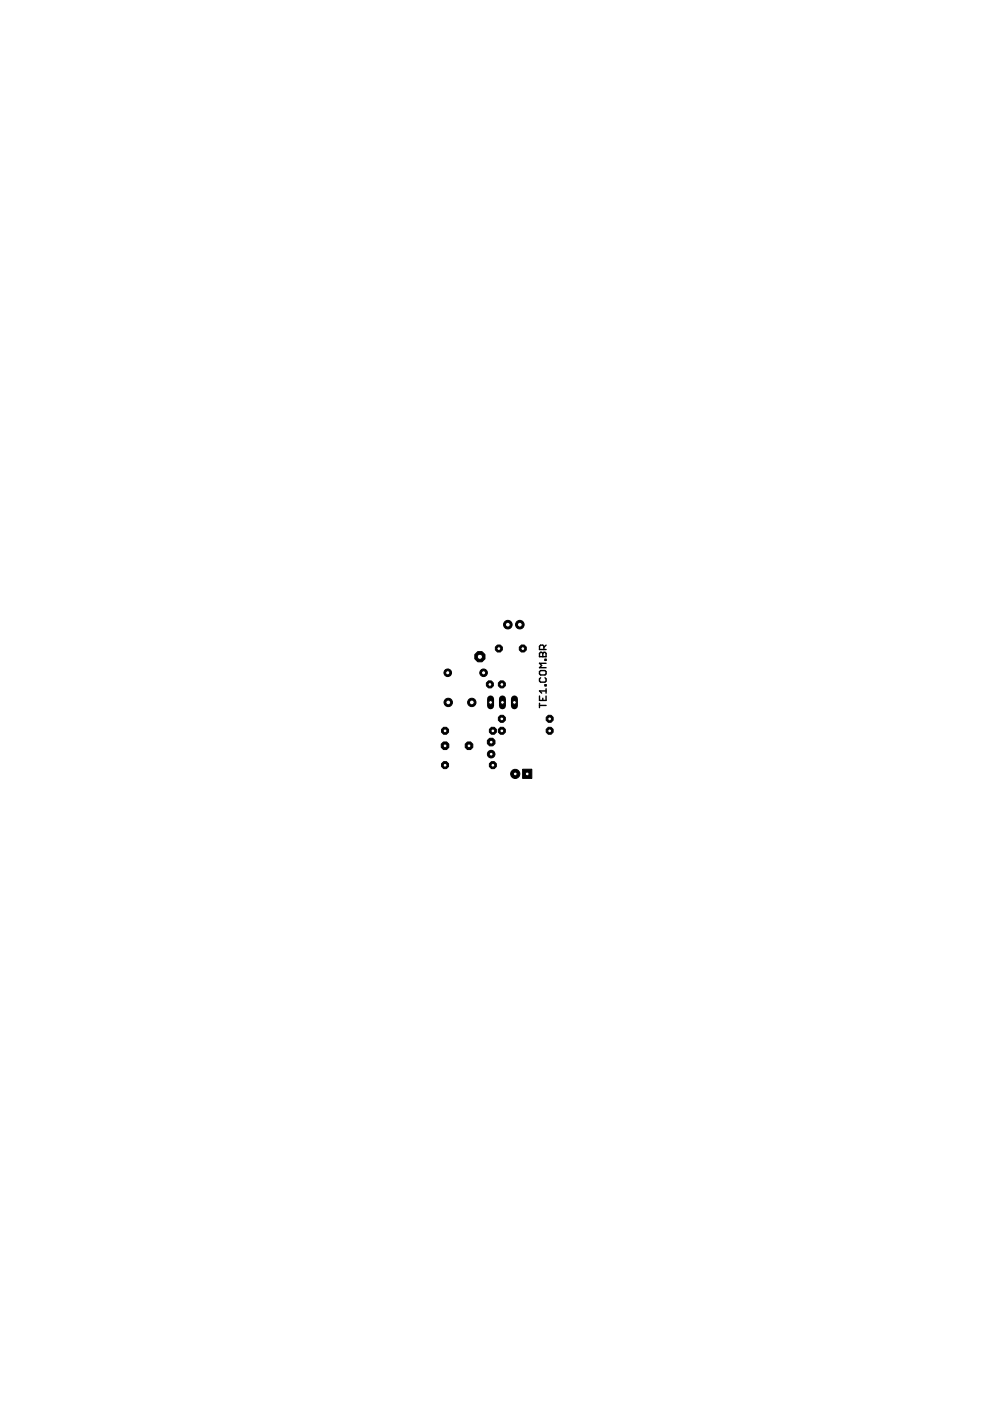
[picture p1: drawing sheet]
<svg xmlns="http://www.w3.org/2000/svg" width="210mm" height="297mm" viewBox="0 0 210 297" stroke-linecap="round" stroke-linejoin="round" font-family="sans-serif">
<g fill="none" stroke="#000" stroke-width=".3">
<path d="M114.4 138.5l.2-.2 .5 .2 .4-.2 .3 .2v.7h-1.4zM115.1 138.5v.7M115.3 137.7v-.7l-.2-.2h-.5l-.2 .2v.7h1.4M115.5 139.8h.3v.2h-.3zM115.8 136.8l-.5 .4M114.4 149.6h1.4M114.4 147.6v.9h1.4v-.9M114.4 149.1v.9M114.6 142.2h.9l.3 .2v.5l-.3 .2h-.9l-.2-.2v-.5zM114.6 143.7l-.2 .2v.5l.2 .2h.9l.3-.2v-.5l-.3-.2M115.1 148v.5M115.5 145.2h.3v.2h-.3z"/>
<path d="M115.8 146v1M115.8 146.5h-1.4l.5 .5M115.8 140.6h-1.4l.5 .5-.5 .5h1.4"/>
</g>
<circle cx="104.5" cy="162.2" r=".8" fill="#000" stroke="#000" stroke-width=".21"/>
<circle cx="104.5" cy="162.2" r=".4" fill="#fff" stroke="#000" stroke-width=".21"/>
<circle cx="94.4" cy="162.2" r=".8" fill="#000" stroke="#000" stroke-width=".21"/>
<circle cx="94.4" cy="162.2" r=".4" fill="#fff" stroke="#000" stroke-width=".21"/>
<circle cx="104.5" cy="154.9" r=".8" fill="#000" stroke="#000" stroke-width=".21"/>
<circle cx="104.5" cy="155" r=".4" fill="#fff" stroke="#000" stroke-width=".21"/>
<circle cx="94.4" cy="154.9" r=".8" fill="#000" stroke="#000" stroke-width=".21"/>
<circle cx="94.4" cy="155" r=".4" fill="#fff" stroke="#000" stroke-width=".21"/>
<circle cx="116.5" cy="154.9" r=".8" fill="#000" stroke="#000" stroke-width=".21"/>
<circle cx="116.5" cy="155" r=".4" fill="#fff" stroke="#000" stroke-width=".21"/>
<circle cx="106.4" cy="154.9" r=".8" fill="#000" stroke="#000" stroke-width=".21"/>
<circle cx="106.4" cy="155" r=".4" fill="#fff" stroke="#000" stroke-width=".21"/>
<circle cx="116.5" cy="152.4" r=".8" fill="#000" stroke="#000" stroke-width=".21"/>
<circle cx="116.5" cy="152.4" r=".4" fill="#fff" stroke="#000" stroke-width=".21"/>
<circle cx="106.4" cy="152.4" r=".8" fill="#000" stroke="#000" stroke-width=".21"/>
<circle cx="106.4" cy="152.4" r=".4" fill="#fff" stroke="#000" stroke-width=".21"/>
<circle cx="94.4" cy="158.1" r=".87" fill="#000" stroke="#000" stroke-width=".21"/>
<circle cx="94.4" cy="158.1" r=".4" fill="#fff" stroke="#000" stroke-width=".21"/>
<circle cx="99.4" cy="158.1" r=".87" fill="#000" stroke="#000" stroke-width=".21"/>
<circle cx="99.4" cy="158.1" r=".4" fill="#fff" stroke="#000" stroke-width=".21"/>
<circle cx="103.9" cy="145.1" r=".8" fill="#000" stroke="#000" stroke-width=".21"/>
<circle cx="103.9" cy="145.1" r=".4" fill="#fff" stroke="#000" stroke-width=".21"/>
<circle cx="106.4" cy="145.1" r=".8" fill="#000" stroke="#000" stroke-width=".21"/>
<circle cx="106.4" cy="145.1" r=".4" fill="#fff" stroke="#000" stroke-width=".21"/>
<circle cx="105.8" cy="137.5" r=".8" fill="#000" stroke="#000" stroke-width=".21"/>
<circle cx="105.8" cy="137.5" r=".4" fill="#fff" stroke="#000" stroke-width=".21"/>
<circle cx="110.8" cy="137.5" r=".8" fill="#000" stroke="#000" stroke-width=".21"/>
<circle cx="110.8" cy="137.5" r=".4" fill="#fff" stroke="#000" stroke-width=".21"/>
<path d="M110.8 163.1h2v1.9h-2z" fill="#000" stroke="#000" stroke-width=".21"/>
<circle cx="111.8" cy="164.1" r=".4" fill="#fff" stroke="#000" stroke-width=".21"/>
<circle cx="109.2" cy="164.1" r=".97" fill="#000" stroke="#000" stroke-width=".21"/>
<circle cx="109.2" cy="164.1" r=".4" fill="#fff" stroke="#000" stroke-width=".21"/>
<circle cx="107.7" cy="132.4" r=".91" fill="#000" stroke="#000" stroke-width=".21"/>
<circle cx="107.7" cy="132.4" r=".51" fill="#fff" stroke="#000" stroke-width=".21"/>
<circle cx="110.2" cy="132.4" r=".91" fill="#000" stroke="#000" stroke-width=".21"/>
<circle cx="110.2" cy="132.4" r=".51" fill="#fff" stroke="#000" stroke-width=".21"/>
<circle cx="101.7" cy="139.2" r="1.17" fill="#000" stroke="#000" stroke-width=".21"/>
<circle cx="101.7" cy="139.3" r=".55" fill="#fff" stroke="#000" stroke-width=".21"/>
<circle cx="104.1" cy="157.3" r=".87" fill="#000" stroke="#000" stroke-width=".21"/>
<circle cx="104.1" cy="157.4" r=".4" fill="#fff" stroke="#000" stroke-width=".21"/>
<circle cx="104.1" cy="159.9" r=".8" fill="#000" stroke="#000" stroke-width=".21"/>
<circle cx="104.1" cy="159.9" r=".4" fill="#fff" stroke="#000" stroke-width=".21"/>
<circle cx="94.9" cy="142.6" r=".8" fill="#000" stroke="#000" stroke-width=".21"/>
<circle cx="94.9" cy="142.6" r=".44" fill="#fff" stroke="#000" stroke-width=".21"/>
<circle cx="102.5" cy="142.6" r=".8" fill="#000" stroke="#000" stroke-width=".21"/>
<circle cx="102.5" cy="142.6" r=".44" fill="#fff" stroke="#000" stroke-width=".21"/>
<path d="M104 148.2v1.4" fill="none" stroke="#000" stroke-width="1.5"/>
<circle cx="104" cy="148.9" r=".4" fill="#fff" stroke="#000" stroke-width=".21"/>
<path d="M106.5 148.2v1.4" fill="none" stroke="#000" stroke-width="1.5"/>
<circle cx="106.5" cy="148.9" r=".4" fill="#fff" stroke="#000" stroke-width=".21"/>
<path d="M109.1 148.2v1.4" fill="none" stroke="#000" stroke-width="1.5"/>
<circle cx="109.1" cy="148.9" r=".4" fill="#fff" stroke="#000" stroke-width=".21"/>
<circle cx="95" cy="148.9" r=".89" fill="#000" stroke="#000" stroke-width=".21"/>
<circle cx="95" cy="148.9" r=".51" fill="#fff" stroke="#000" stroke-width=".21"/>
<circle cx="100" cy="148.9" r=".89" fill="#000" stroke="#000" stroke-width=".21"/>
<circle cx="100" cy="148.9" r=".51" fill="#fff" stroke="#000" stroke-width=".21"/>
</svg>
